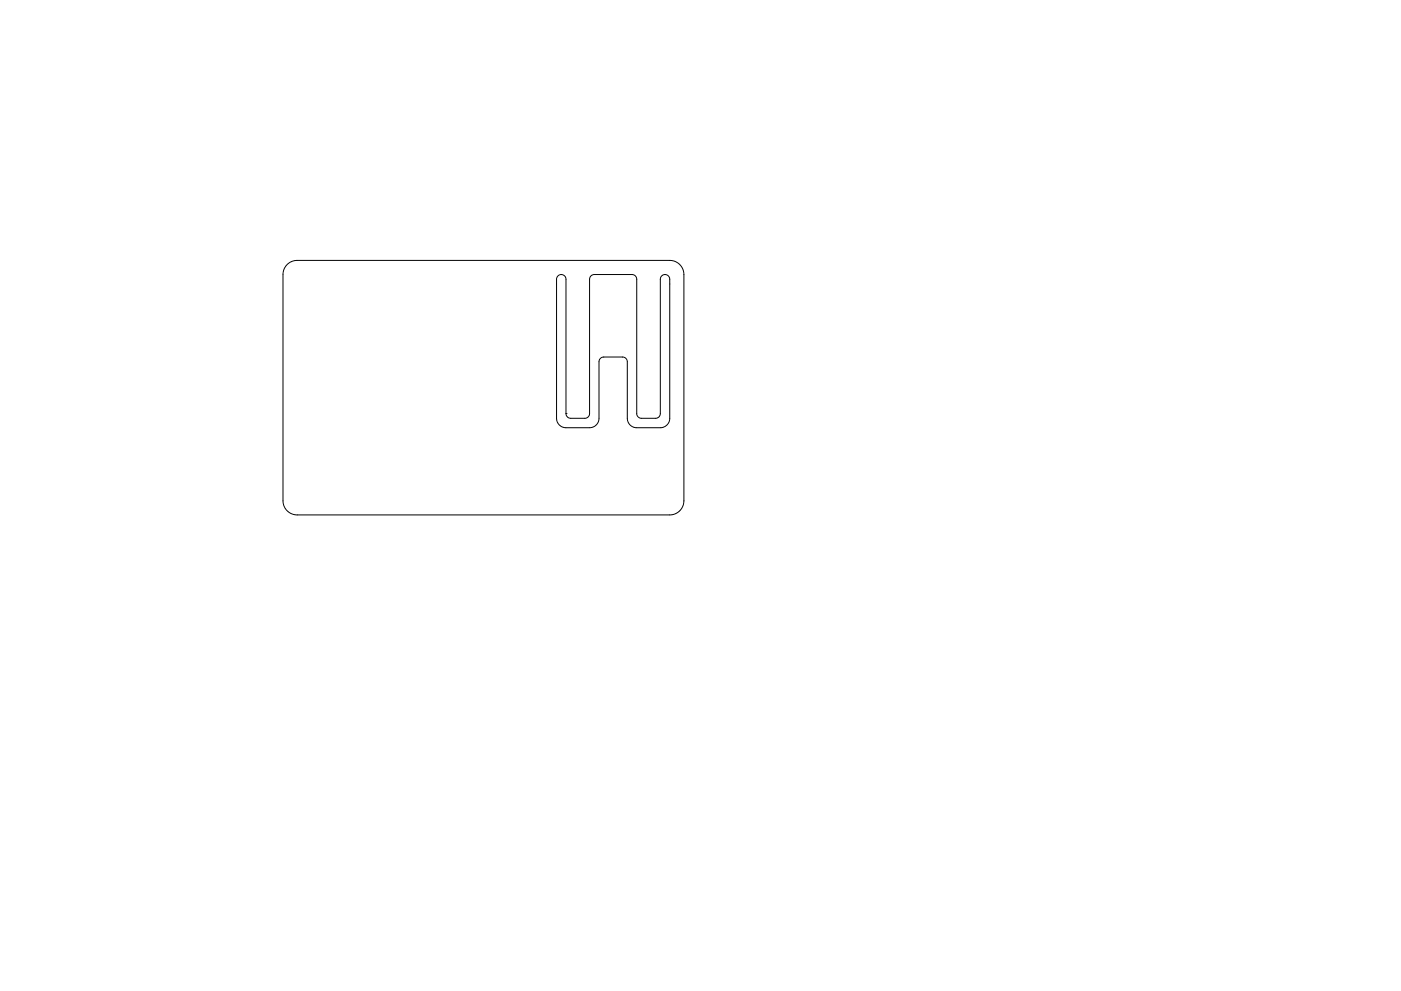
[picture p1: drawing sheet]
<svg xmlns="http://www.w3.org/2000/svg" width="297mm" height="210mm" viewBox="0 0 297 210" stroke-linecap="round" stroke-linejoin="round" font-family="sans-serif">
<path d="M60.9 56.1a3 3 0 0 1 2.1-.9h79a3 3 0 0 1 3 3v48a3 3 0 0 1-3 3h-79a3 3 0 0 1-3-3v-48a3 3 0 0 1 .9-2.1zM118.3 58.5a1 1 0 0 1 1.1-.2 1 1 0 0 1 .6 .9v28.5a1 1 0 0 0 1 1h3a1 1 0 0 0 1-1v-28.5a1 1 0 0 1 1-1h8a1 1 0 0 1 1 1v28.5a1 1 0 0 0 1 1h3a1 1 0 0 0 1-1v-28.5a1 1 0 0 1 1-1 1 1 0 0 1 1 1v29.5a2 2 0 0 1-2 2h-5a2 2 0 0 1-2-2v-12a1 1 0 0 0-1-1h-4a1 1 0 0 0-1 1v12a2 2 0 0 1-2 2h-5a2 2 0 0 1-2-2v-29.5zM120 87.7h.1" fill="none" stroke="#000" stroke-width=".21"/>
</svg>
